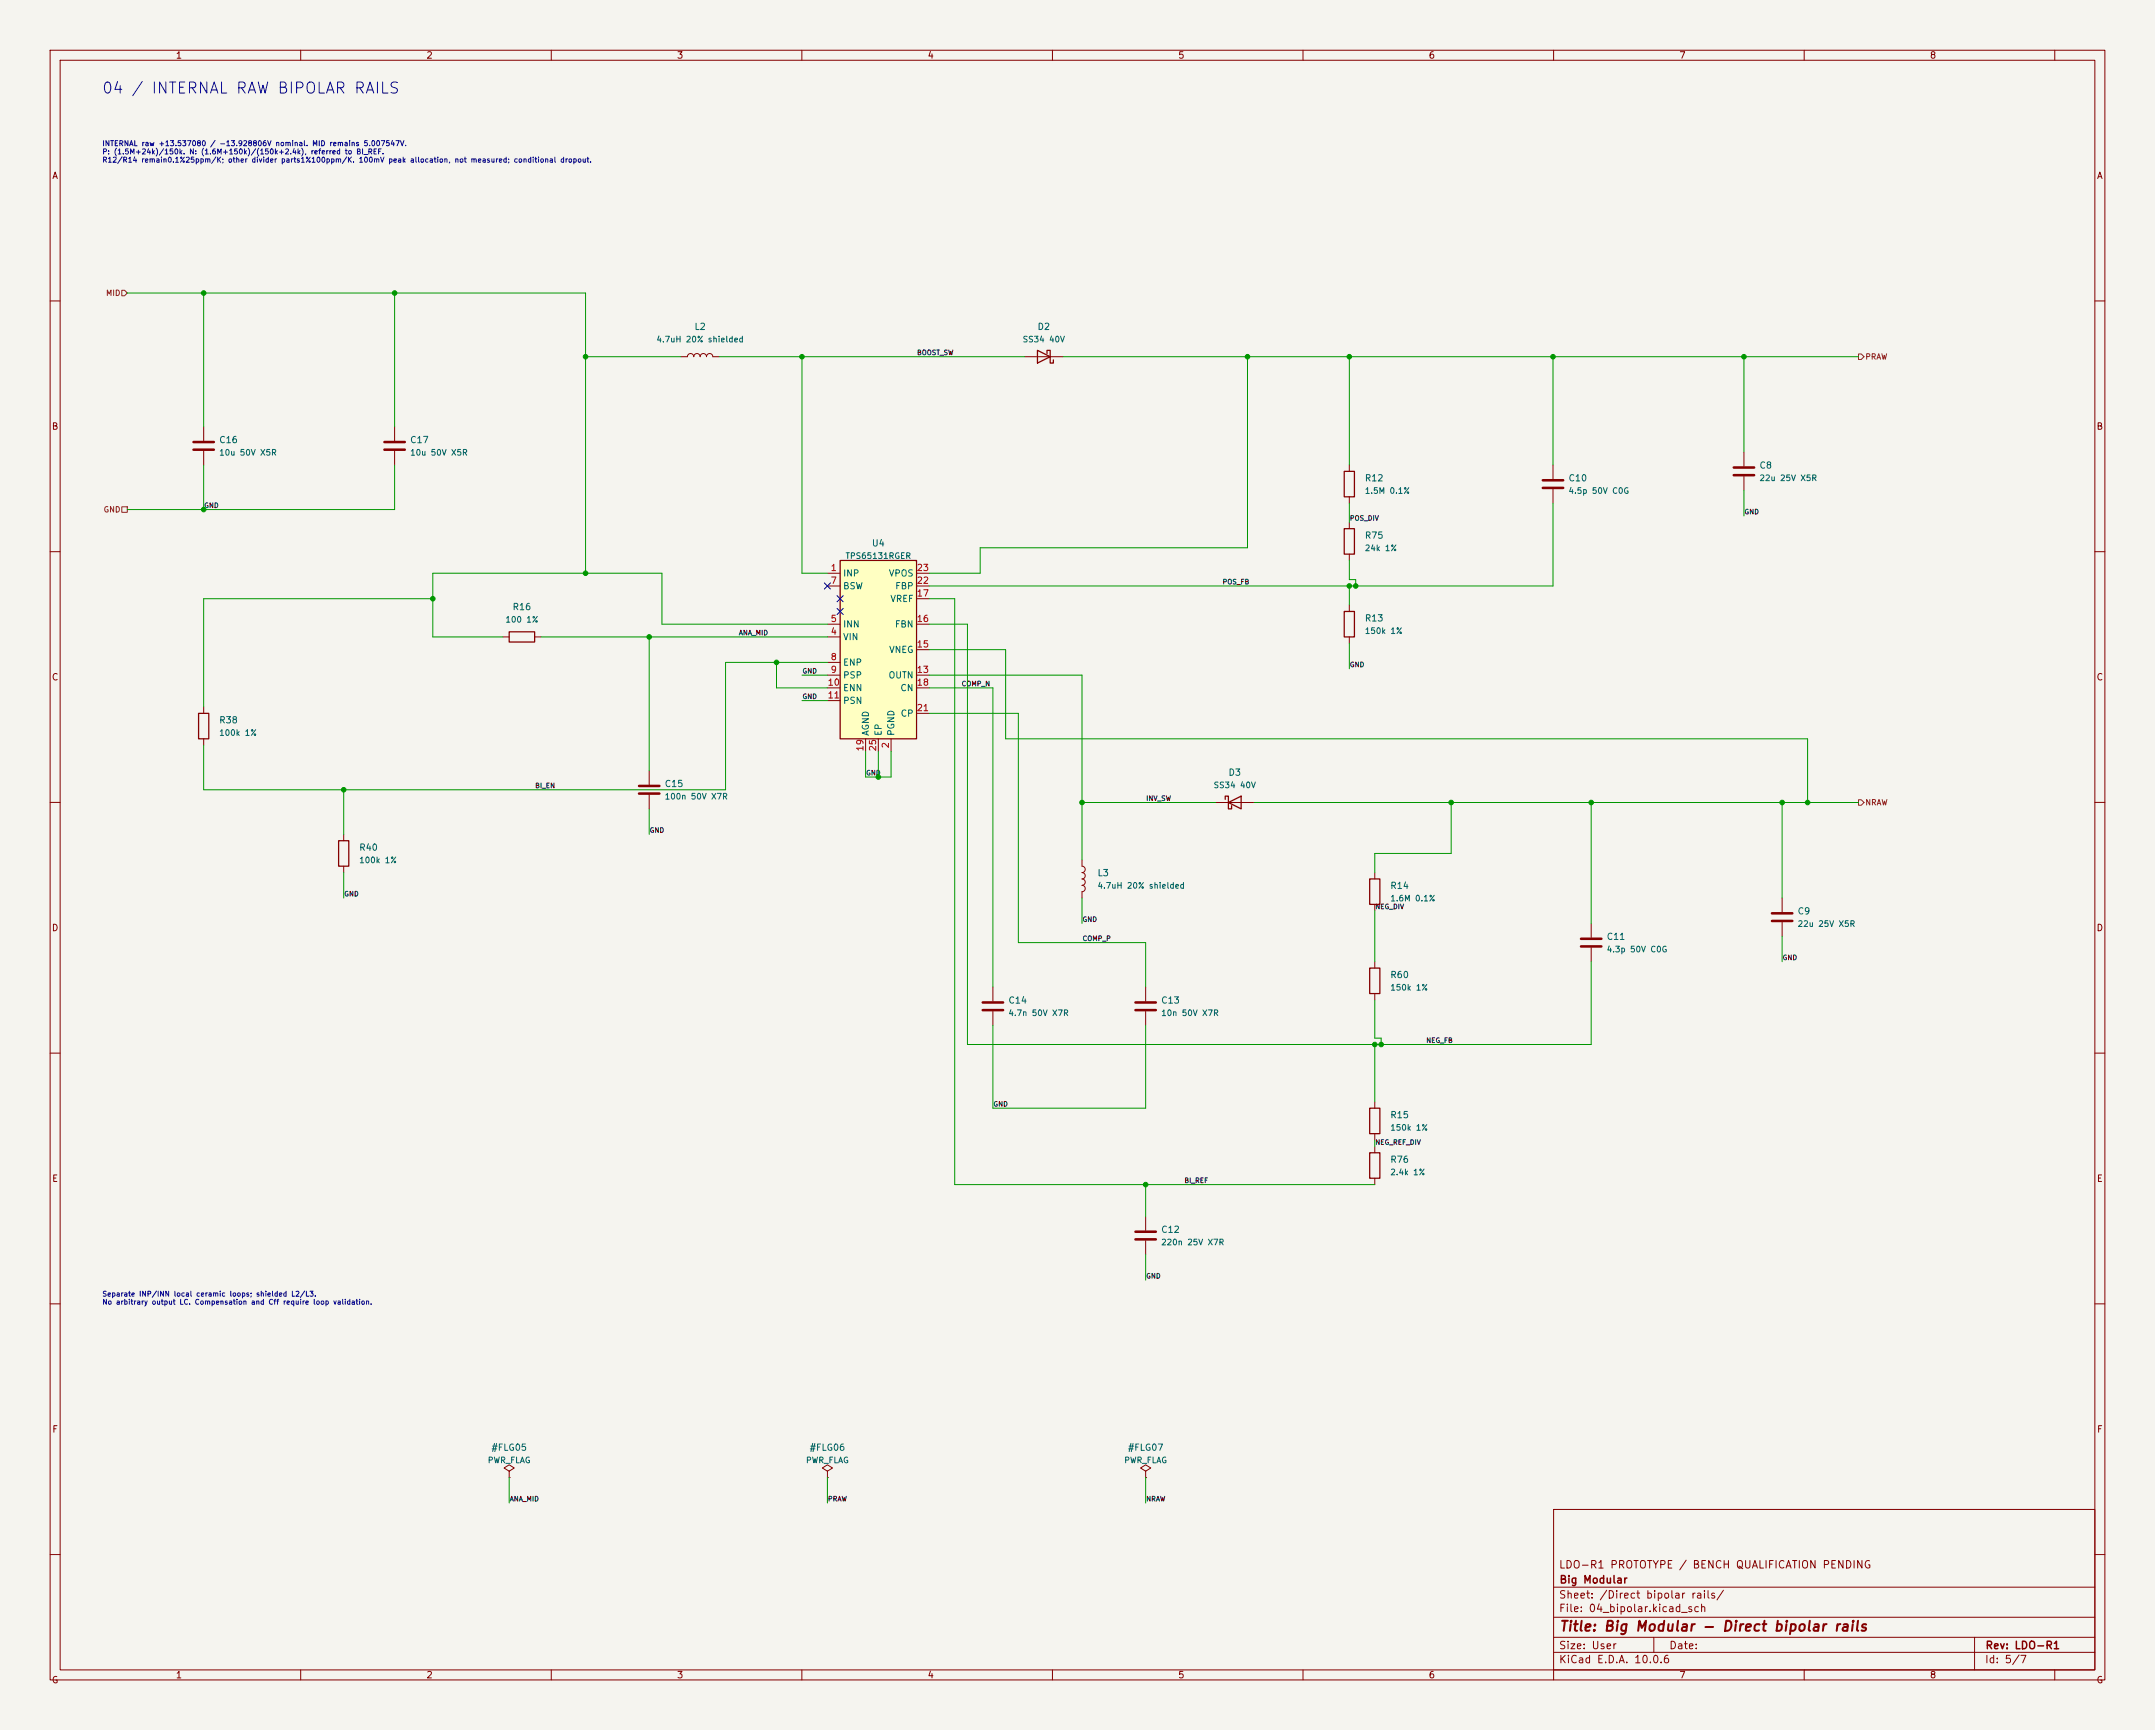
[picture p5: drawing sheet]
<svg xmlns="http://www.w3.org/2000/svg" width="430mm" height="345mm" viewBox="0 0 430 345" stroke-linecap="round" stroke-linejoin="round" font-family="sans-serif">
<defs><g id="words">
<text font-size="2.2" fill="#0000c2" x="20.2" y="19.2">04 / INTERNAL RAW BIPOLAR RAILS</text>
<text font-size="2" fill="#840000" x="311" y="325.8">Title: Big Modular - Direct bipolar rails</text>
<g font-size="1.5" fill="#840000">
<text x="311" y="313.2">LDO-R1 PROTOTYPE / BENCH QUALIFICATION PENDING</text>
<text x="311" y="316.1">Big Modular</text>
<text x="311" y="321.9">File: 04_bipolar.kicad_sch</text>
<text x="311" y="319.2">Sheet: /Direct bipolar rails/</text>
<text x="311" y="329.3">Size: User</text>
<text x="333" y="329.3">Date:</text>
<text x="396" y="329.2">Rev: LDO-R1</text>
<text x="311" y="332.1">KiCad E.D.A. 10.0.6</text>
<text x="396" y="332.1">Id: 5/7</text>
</g>
<g font-size="1.3" fill="#840000">
<text x="35" y="12">1</text>
<text x="85" y="12">2</text>
<text x="135" y="12">3</text>
<text x="185" y="12">4</text>
<text x="235" y="12">5</text>
<text x="285" y="12">6</text>
<text x="335" y="12">7</text>
<text x="385" y="12">8</text>
<text x="10.3" y="36">A</text>
<text x="418.3" y="36">A</text>
<text x="10.2" y="86">B</text>
<text x="418.2" y="86">B</text>
<text x="10.2" y="136">C</text>
<text x="418.2" y="136">C</text>
<text x="10.2" y="186">D</text>
<text x="418.2" y="186">D</text>
<text x="10.3" y="236">E</text>
<text x="418.3" y="236">E</text>
<text x="10.3" y="286">F</text>
<text x="418.3" y="286">F</text>
<text x="35" y="335">1</text>
<text x="85" y="335">2</text>
<text x="135" y="335">3</text>
<text x="185" y="335">4</text>
<text x="235" y="335">5</text>
<text x="285" y="335">6</text>
<text x="335" y="335">7</text>
<text x="385" y="335">8</text>
<text x="10.2" y="336">G</text>
<text x="418.2" y="336">G</text>
</g>
<g font-size="1.3" fill="#006464">
<text x="138.5" y="66.1">L2</text>
<text x="206.9" y="66.1">D2</text>
<text x="43.6" y="88.7">C16</text>
<text x="81.7" y="88.7">C17</text>
<text x="351" y="93.8">C8</text>
<text x="272.2" y="96.3">R12</text>
<text x="312.9" y="96.3">C10</text>
<text x="272.2" y="107.7">R75</text>
<text x="173.9" y="109.3">U4</text>
<text x="168.1" y="115.3">INP</text>
<text x="168.1" y="117.8">BSW</text>
<text x="177.2" y="115.3">VPOS</text>
<text x="178.5" y="117.8">FBP</text>
<text x="102.2" y="122">R16</text>
<text x="168.1" y="125.4">INN</text>
<text x="177.5" y="120.4">VREF</text>
<text x="178.5" y="125.4">FBN</text>
<text x="272.2" y="124.2">R13</text>
<text x="168.1" y="128">VIN</text>
<text x="177.3" y="130.5">VNEG</text>
<text x="168.1" y="133.1">ENP</text>
<text x="168.1" y="135.6">PSP</text>
<text x="177.2" y="135.6">OUTN</text>
<text x="168.1" y="138.1">ENN</text>
<text x="168.1" y="140.7">PSN</text>
<text x="179.5" y="138.1">CN</text>
<text x="179.6" y="143.2">CP</text>
<text x="43.6" y="144.6">R38</text>
<text x="173.7" y="146.9" transform="rotate(-90 173.7 146.9)">AGND</text>
<text x="176.2" y="146.9" transform="rotate(-90 176.2 146.9)">EP</text>
<text x="178.8" y="146.9" transform="rotate(-90 178.8 146.9)">PGND</text>
<text x="245" y="155">D3</text>
<text x="132.5" y="157.3">C15</text>
<text x="71.6" y="170">R40</text>
<text x="218.9" y="175">L3</text>
<text x="277.3" y="177.6">R14</text>
<text x="358.6" y="182.7">C9</text>
<text x="320.5" y="187.7">C11</text>
<text x="277.3" y="195.4">R60</text>
<text x="201.1" y="200.4">C14</text>
<text x="231.6" y="200.4">C13</text>
<text x="277.3" y="223.3">R15</text>
<text x="277.3" y="232.2">R76</text>
<text x="231.6" y="246.2">C12</text>
<text x="97.9" y="289.6">#FLG05</text>
<text x="161.4" y="289.6">#FLG06</text>
<text x="224.9" y="289.6">#FLG07</text>
</g>
<g font-size="1.3" fill="#a90000">
<text x="165.6" y="114.2">1</text>
<text x="165.6" y="116.7">7</text>
<text x="182.8" y="119.3">17</text>
<text x="182.8" y="116.7">22</text>
<text x="182.8" y="114.2">23</text>
<text x="165.6" y="124.3">5</text>
<text x="182.8" y="124.3">16</text>
<text x="165.6" y="126.9">4</text>
<text x="165.6" y="132">8</text>
<text x="182.8" y="129.4">15</text>
<text x="165" y="137">10</text>
<text x="165.6" y="134.5">9</text>
<text x="182.8" y="134.5">13</text>
<text x="182.8" y="137">18</text>
<text x="165" y="139.6">11</text>
<text x="182.8" y="142.1">21</text>
<text x="172.6" y="149.9" transform="rotate(-90 172.6 149.9)">19</text>
<text x="175.1" y="149.9" transform="rotate(-90 175.1 149.9)">25</text>
<text x="177.7" y="149.3" transform="rotate(-90 177.7 149.3)">2</text>
</g>
<g font-size="1.2" fill="#006464">
<text x="130.9" y="68.5">4.7uH 20% shielded</text>
<text x="203.9" y="68.5">SS34 40V</text>
<text x="43.6" y="91.1">10u 50V X5R</text>
<text x="81.7" y="91.1">10u 50V X5R</text>
<text x="272.2" y="98.7">1.5M 0.1%</text>
<text x="312.9" y="98.7">4.5p 50V C0G</text>
<text x="351" y="96.2">22u 25V X5R</text>
<text x="168.6" y="111.7">TPS65131RGER</text>
<text x="272.2" y="110.2">24k 1%</text>
<text x="100.7" y="124.4">100 1%</text>
<text x="272.2" y="126.7">150k 1%</text>
<text x="43.6" y="147">100k 1%</text>
<text x="132.5" y="159.7">100n 50V X7R</text>
<text x="242" y="157.4">SS34 40V</text>
<text x="71.6" y="172.4">100k 1%</text>
<text x="218.9" y="177.5">4.7uH 20% shielded</text>
<text x="277.3" y="180">1.6M 0.1%</text>
<text x="358.6" y="185.1">22u 25V X5R</text>
<text x="320.5" y="190.2">4.3p 50V C0G</text>
<text x="277.3" y="197.8">150k 1%</text>
<text x="201.1" y="202.9">4.7n 50V X7R</text>
<text x="231.6" y="202.9">10n 50V X7R</text>
<text x="277.3" y="225.7">150k 1%</text>
<text x="277.3" y="234.6">2.4k 1%</text>
<text x="231.6" y="248.6">220n 25V X7R</text>
<text x="97.2" y="292.1">PWR_FLAG</text>
<text x="160.7" y="292.1">PWR_FLAG</text>
<text x="224.2" y="292.1">PWR_FLAG</text>
</g>
<g font-size="1.1" fill="#725600">
<text x="21" y="59.3">MID</text>
<text x="372.1" y="72">PRAW</text>
<text x="20.6" y="102.5">GND</text>
<text x="372.1" y="160.9">NRAW</text>
</g>
<g font-size="1" fill="#0000c2">
<text x="20.3" y="29.4">INTERNAL raw +13.537080 / -13.928806V nominal. MID remains 5.007547V.</text>
<text x="20.3" y="31">P: (1.5M+24k)/150k. N: (1.6M+150k)/(150k+2.4k), referred to BI_REF.</text>
<text x="20.3" y="32.7">R12/R14 remain0.1%25ppm/K; other divider parts1%100ppm/K. 100mV peak allocation, not measured; conditional dropout.</text>
<text x="20.3" y="258.8">Separate INP/INN local ceramic loops; shielded L2/L3.</text>
<text x="20.3" y="260.4">No arbitrary output LC. Compensation and Cff require loop validation.</text>
</g>
<g font-size="1" fill="#0f0f0f">
<text x="182.9" y="71">BOOST_SW</text>
<text x="40.6" y="101.5">GND</text>
<text x="269.2" y="104.1">POS_DIV</text>
<text x="348" y="102.8">GND</text>
<text x="243.8" y="116.8">POS_FB</text>
<text x="147.3" y="126.9">ANA_MID</text>
<text x="160" y="134.5">GND</text>
<text x="191.8" y="137.1">COMP_N</text>
<text x="269.2" y="133.3">GND</text>
<text x="160" y="139.6">GND</text>
<text x="172.7" y="154.9">GND</text>
<text x="106.7" y="157.4">BI_EN</text>
<text x="228.6" y="159.9">INV_SW</text>
<text x="129.5" y="166.3">GND</text>
<text x="68.6" y="179">GND</text>
<text x="215.9" y="184.1">GND</text>
<text x="274.3" y="181.5">NEG_DIV</text>
<text x="215.9" y="187.9">COMP_P</text>
<text x="355.6" y="191.7">GND</text>
<text x="284.5" y="208.2">NEG_FB</text>
<text x="198.1" y="220.9">GND</text>
<text x="274.3" y="228.5">NEG_REF_DIV</text>
<text x="236.2" y="236.1">BI_REF</text>
<text x="228.6" y="255.2">GND</text>
<text x="101.6" y="299.6">ANA_MID</text>
<text x="165.1" y="299.6">PRAW</text>
<text x="228.6" y="299.6">NRAW</text>
</g>
</g></defs>
<path d="M0 0h430v345h-430z" fill="#f5f4ef" stroke="#f5f4ef" stroke-width=".2"/>
<g fill="none" stroke="#840000" stroke-width=".2">
<path d="M10 10h410v325h-410zM12 12h406v321h-406zM60 10v2M110 10v2M160 10v2M210 10v2M260 10v2M310 10v2M360 10v2M410 10v2M10 60h2M418 60h2"/>
<path d="M10 110h2M418 110h2M10 160h2M418 160h2M10 210h2M418 210h2M10 260h2M418 260h2M10 310h2M310 301h108v32h-108zM310 316.5h108M418 310h2"/>
<path d="M60 333v2M110 333v2M160 333v2M210 333v2M260 333v2M310 333v2M310 329.5h108M310 326.5h108M310 322.5h108M330 326.5v3M360 333v2M394 326.5v6.5"/>
<path d="M410 333v2"/>
</g>
<path d="M167.6 111.8h15.3v35.5h-15.3z" fill="#ffffc2"/>
<g fill="none" stroke="#840000" stroke-width=".25">
<path d="M207 69.9l2.5 1.2-2.5 1.3zM208.9 70.5v-.6h.6v2.5h.7v-.6M268.2 94h2.1v5.1h-2.1zM167.6 111.8h15.3v35.5h-15.3zM268.2 105.4h2.1v5.1h-2.1zM101.6 126h5.1v2h-5.1zM268.2 121.9h2.1v5.1h-2.1zM39.6 142.3h2.1v5h-2.1zM244.5 159.4v-.6h.6v2.5h.6v-.6M67.6 167.7h2v5h-2zM245.1 160l2.5-1.2v2.5zM273.3 175.3h2v5.1h-2z"/>
<path d="M273.3 193.1h2v5h-2zM273.3 229.9h2v5.1h-2zM273.3 221h2v5.1h-2z"/>
</g>
<g fill="none" stroke="#840000" stroke-width=".2">
<path d="M135.9 71.1h1.3v-.3a.63 .63 0 0 1 .8-.3 .63 .63 0 0 1 .4 .6l.1-.3a.63 .63 0 0 1 .7-.3 .63 .63 0 0 1 .5 .6l.1-.3a.63 .63 0 0 1 .7-.3 .63 .63 0 0 1 .5 .6l.1-.3a.63 .63 0 0 1 .7-.3 .63 .63 0 0 1 .4 .6h1.3M204.5 71.1h7.6M40.6 85.1v2.8M40.6 89.9v2.8M78.7 85.1v2.8M78.7 89.9v2.8M269.2 92.7v1.3M269.2 99.1v1.2M309.9 92.7v2.8M309.9 97.6v2.7M348 90.2v2.8M348 95v2.8"/>
<path d="M165.1 114.3h2.5M165.1 116.9h2.5M182.9 114.3h2.5M182.9 116.9h2.5M182.9 119.4h2.5M269.2 104.2v1.2M269.2 110.5v1.3M100.3 127h1.3M106.7 127h1.2M165.1 127h2.5M165.1 124.5h2.5M165.1 132.1h2.5"/>
<path d="M165.1 134.6h2.5M165.1 137.2h2.5M165.1 139.7h2.5M182.9 124.5h2.5M182.9 134.6h2.5M182.9 137.2h2.5M182.9 129.6h2.5M269.2 120.7v1.2M269.2 127v1.3M40.6 141v1.3M40.6 147.3v1.3M129.5 153.7v2.8"/>
<path d="M129.5 158.5v2.8M172.7 147.3v2.6M175.3 147.3v2.6M177.8 147.3v2.6M182.9 142.3h2.5M68.6 166.4v1.3M68.6 172.7v1.3M215.9 171.5v1.2a.64 .64 0 0 1 .6 .7 .64 .64 0 0 1-.6 .6 .64 .64 0 0 1 .6 .7 .64 .64 0 0 1-.6 .6 .64 .64 0 0 1 .6 .6 .64 .64 0 0 1-.6 .7 .64 .64 0 0 1 .6 .6 .64 .64 0 0 1-.6 .6v1.3M242.6 160h7.6M274.3 174v1.3M355.6 179.1v2.8M198.1 196.9v2.8"/>
<path d="M228.6 196.9v2.8M274.3 180.4v1.2M274.3 191.8v1.3M274.3 198.1v1.3M317.5 184.2v2.8M317.5 189v2.8M355.6 183.9v2.8M198.1 201.7v2.8M228.6 201.7v2.8M274.3 219.7v1.3M274.3 226.1v1.2M274.3 228.6v1.3"/>
<path d="M274.3 235v1.2M228.6 242.6v2.8M228.6 247.4v2.8M101.6 293.4l1-.6-1-.7-1 .7 1 .6v1.3M101.6 294.7h.1M165.1 293.4l1-.6-1-.7-1 .7 1 .6v1.3M165.1 294.7h.1M228.6 293.4l1-.6-1-.7-1 .7 1 .6v1.3M228.6 294.7h.1"/>
</g>
<g fill="none" stroke="#840000" stroke-width=".51">
<path d="M38.6 88.2h4.1M38.6 89.7h4.1M76.7 88.2h4.1M76.7 89.7h4.1M307.8 95.8h4.1M307.8 97.3h4.1M345.9 93.2h4.1M345.9 94.8h4.1M127.5 156.7h4.1M127.5 158.3h4.1M196.1 199.9h4.1M226.6 199.9h4"/>
<path d="M315.5 187.2h4M315.5 188.7h4M353.6 182.1h4M353.6 183.7h4M196.1 201.4h4.1M226.6 201.4h4M226.6 245.6h4M226.6 247.2h4"/>
</g>
<path d="M24.3 57.9h.6l.5 .5-.5 .6h-.6zM370.8 70.6h.6l.5 .5-.5 .6h-.6zM24.3 101.1h1.1v1.1h-1.1zM370.8 159.5h.6l.5 .5-.5 .6h-.6z" fill="none" stroke="#725600" stroke-width=".2"/>
<g fill="none" stroke="#009600" stroke-width=".2">
<path d="M25.4 58.4h91.4v55.9M40.6 58.4v26.7M78.7 58.4v26.7M116.8 71.1h19.1M143.5 71.1h61M160 71.1v43.2h5.1M212.1 71.1h158.7M248.9 71.1v38.1h-53.3v5.1h-10.2M269.2 71.1v21.6M309.9 71.1v21.6M348 71.1v19.1M40.6 92.7v8.9"/>
<path d="M78.7 92.7v8.9h-53.3M348 97.8v5.1M86.4 119.4h-45.8v21.6M185.4 119.4h5.1v116.8h83.8M269.2 100.3v3.9M269.2 111.8v3.8h1.3v1.3M269.2 116.9v3.8M309.9 100.3v16.6h-124.5M107.9 127h57.2M129.5 127v26.7M154.9 132.1v5.1h10.2M160 139.7h5.1"/>
<path d="M160 134.6h5.1M165.1 132.1h-20.3v25.4h-104.2v-8.9M165.1 124.5h-33v-10.2h-45.7v12.7h13.9M185.4 124.5h7.6v83.8h124.5v-16.5M185.4 137.2h12.7v59.7M185.4 134.6h30.5v36.9M185.4 129.6h15.3v17.7h160v12.7M269.2 128.3v5.1M68.6 157.5v8.9M172.7 149.9v5.1h5.1v-5.1M175.3 149.9v5.1M185.4 142.3h17.8v45.7h25.4v8.9"/>
<path d="M68.6 174v5.1M129.5 161.3v5.1M215.9 160h26.7M215.9 179.1v5.1M250.2 160h120.6M289.6 160v10.2h-15.3v3.8M317.5 160v24.2M355.6 160v19.1M274.3 181.6v10.2M274.3 199.4v7.6h1.3v1.3M355.6 186.7v5.1M198.1 204.5v16.5h30.5v-16.5"/>
<path d="M274.3 208.3v11.4M228.6 236.2v6.4M274.3 227.3v1.3M228.6 250.2v5.1M101.6 294.7v5M165.1 294.7v5M228.6 294.7v5"/>
</g>
<path d="M164.5 116.2l1.2 1.3M165.7 116.2l-1.2 1.3M167 118.8l1.2 1.2M168.2 118.8l-1.2 1.2M167 121.3l1.2 1.2M168.2 121.3l-1.2 1.2" fill="none" stroke="#000084" stroke-width=".2"/>
<g fill="#009600" stroke="#009600" stroke-width=".2">
<circle cx="40.6" cy="58.4" r=".46"/>
<circle cx="116.8" cy="114.3" r=".46"/>
<circle cx="116.8" cy="71.1" r=".46"/>
<circle cx="86.4" cy="119.4" r=".46"/>
<circle cx="40.6" cy="101.6" r=".46"/>
<circle cx="78.7" cy="58.4" r=".46"/>
<circle cx="248.9" cy="71.1" r=".46"/>
<circle cx="269.2" cy="71.1" r=".46"/>
<circle cx="160" cy="71.1" r=".46"/>
<circle cx="270.5" cy="116.9" r=".46"/>
<circle cx="274.3" cy="208.3" r=".46"/>
<circle cx="275.6" cy="208.3" r=".46"/>
<circle cx="68.6" cy="157.5" r=".46"/>
<circle cx="154.9" cy="132.1" r=".46"/>
<circle cx="175.3" cy="155" r=".46"/>
<circle cx="215.9" cy="160" r=".46"/>
<circle cx="129.5" cy="127" r=".46"/>
<circle cx="317.5" cy="160" r=".46"/>
<circle cx="348" cy="71.1" r=".46"/>
<circle cx="309.9" cy="71.1" r=".46"/>
<circle cx="269.2" cy="116.9" r=".46"/>
<circle cx="289.6" cy="160" r=".46"/>
<circle cx="360.7" cy="160" r=".46"/>
<circle cx="355.6" cy="160" r=".46"/>
<circle cx="228.6" cy="236.2" r=".46"/>
</g>
<use href="#words"/>
</svg>
